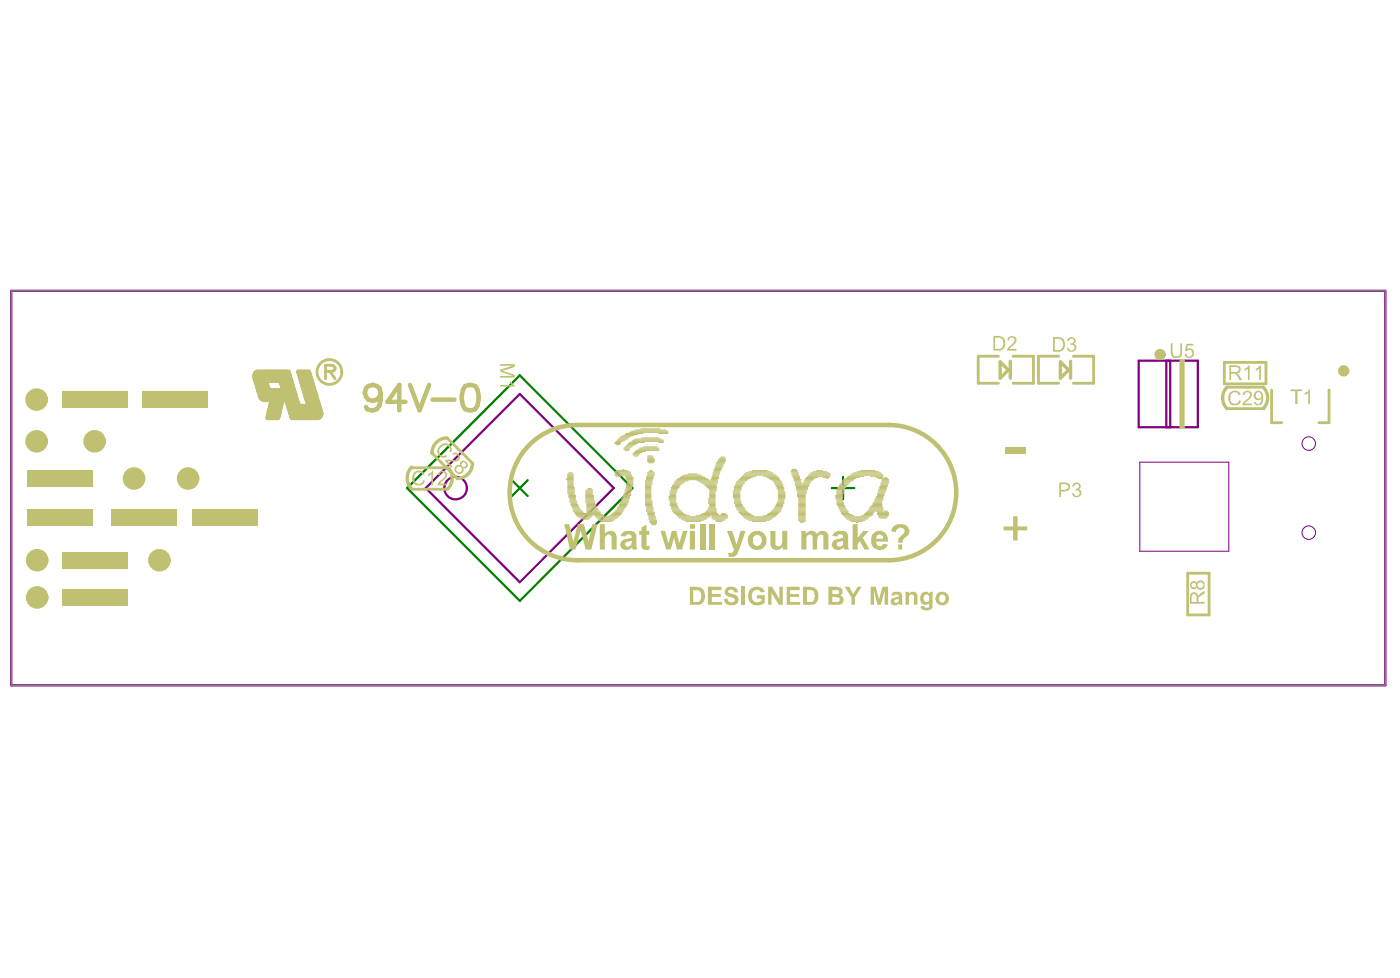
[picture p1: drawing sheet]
<svg xmlns="http://www.w3.org/2000/svg" width="288mm" height="201mm" viewBox="0 0 288 201" stroke-linecap="round" stroke-linejoin="round" font-family="sans-serif">
<path d="M2.3 59.8h282.6v81.1h-282.6z" fill="none" stroke="#808080" stroke-width=".21"/>
<path d="M106.9 77.2l23.1 23.2-23.1 23.1-23.2-23.1zM105.3 98.7l3.2 3.3M108.5 98.7l-3.2 3.3M173.3 98v4.7M171 100.4h4.7" fill="none" stroke="#008000" stroke-width=".46"/>
<g fill="none" stroke="#800080" stroke-width=".46">
<path d="M2.3 59.8h282.6v81.1h-282.6zM234.1 74.2h12.2v13.6h-12.2zM239.8 74.2v13.6M240.6 74.2v13.6M106.9 81l19.3 19.4-19.3 19.3-19.4-19.3z"/>
<circle cx="93.7" cy="100.4" r="2.32"/>
</g>
<g fill="none" stroke="#800080" stroke-width=".21">
<path d="M234.4 95h18.3v18.3h-18.3z"/>
<circle cx="269.1" cy="91.2" r="1.39"/>
<circle cx="269.1" cy="109.5" r="1.39"/>
</g>
<path d="M260.3 74.5v4.4M261.5 86.9h2M271.2 86.9h2.1" fill="none" stroke="#c0c073" stroke-width=".58"/>
<circle cx="252.3" cy="84" r=".29" fill="#c0c073"/>
<path d="M201.1 73.2v5.6M208.3 73.2h4.2v5.6h-4.2M224.9 73.2v5.6M242.8 74.2h.5M251.7 74.5v4.4M242.8 87.8h.5M244.2 117.9h4.4M244.2 126.4h4.4" fill="none" stroke="#c0c073" stroke-width=".58"/>
<path d="M205.7 74.4l1.6 1.6-1.6 1.8zM207.7 74.3v3.5M218 74.4l1.7 1.6-1.7 1.8zM220.1 74.3v3.5" fill="none" stroke="#c0c073" stroke-width=".69"/>
<g fill="none" stroke="#c0c073" stroke-width=".23">
<path d="M116.5 98.6h1.4M116.5 98.4h1.4M116.7 99.8h1.2M116.7 99.5h1.2M116.7 99.3h1.2M116.7 99.1h1.2M116.7 98.8h1.2M116.7 98.2h1.2M116.7 97.9h1.2M116.7 97.7h1.2M116.7 97.5h1.2M117 97.2h.6"/>
<path d="M126.4 97h3.1M126.4 97.5h3.3M126.4 97.2h3.3M126.4 91h1.2M126.7 97.9h.9M126.7 91.4h.7M126.7 90.7h1.4M126.9 96.8h2.1M126.9 90.5h1.6M127.1 90.3h1.9M127.4 90h1.8M127.6 89.8h2.1"/>
<path d="M128.1 96.5h.2M128.3 92.4h1.2M128.3 92.1h1.2M128.5 92.6h.7M130.2 93.5h1.1M130.2 93.3h1.3M130.2 90.5h6.2M130.4 93.8h.7M130.4 93.1h1.6M130.6 92.8h2.1M130.6 90.3h5.3M130.6 88.4h6.3"/>
<path d="M130.8 92.6h4.7M131.3 92.4h4.2M131.5 92.1h4M131.8 88.2h3.9M132 90h3.5M132.2 91.9h2.8M132.7 99.8h1.2M132.7 99.5h1.4M132.7 99.3h1.4M132.7 99.1h1.4M132.7 98.8h1.4M132.9 98.6h1.2"/>
<path d="M132.9 98.4h1.4M132.9 98.2h1.4M132.9 97.9h1.4M133.2 97.7h1.4M133.2 97.5h1.4M133.2 97.2h1.4M133.2 94.9h1.4M133.2 94.7h1.4M133.2 94.4h1.4M133.2 94.2h1.1M133.2 94h1.1M133.2 93.8h.9"/>
<path d="M133.4 97h.9M133.4 95.1h.9M133.6 96.8h.5M135.5 91h.9M135.5 89.1h1.8M139.4 98.4h6M139.9 98.2h5.1M140.1 97.9h4.4M140.6 97.7h3.4M141.5 97.5h1.9M143.4 98.8h2.5M143.8 99.1h3.7"/>
<path d="M144.3 99.3h3.2M144.7 99.5h2.6M145 99.8h2.3M146.1 98.8h1.4M146.1 98.6h1.4M146.4 98.4h1.4M146.4 98.2h1.4M146.4 97.9h1.4M146.6 97.7h1.2M146.6 97.5h1.4M146.6 97.2h1.4M146.8 96.8h1.4"/>
<path d="M146.8 97h1.2M146.8 96.5h1.4M151.2 99.8h1.4M151.2 99.5h1.6M151.5 99.3h1.6M151.5 99.1h1.6M151.7 98.8h1.8M151.9 98.6h1.9M152.2 98.4h2M152.4 98.2h2.3M152.6 97.9h2.8M158.2 98.4h2.1"/>
<path d="M158.4 98.6h1.9M158.9 98.8h1.6M159.1 99.1h1.6M159.3 99.5h1.7M159.3 99.3h1.4M159.6 99.8h1.4M162.6 97h1.4M162.8 96.8h1.2M162.8 97.7h1.4M162.8 97.5h1.4M162.8 97.2h1.4M162.8 96.5h.9"/>
<path d="M163 98.2h1.4M163 97.9h1.4M163.3 98.8h1.4M163.3 98.6h1.4M163.3 98.4h1.1M163.5 99.8h2.8M163.5 99.5h1.4M163.5 99.3h1.4M163.5 99.1h1.2M165.1 99.5h1.4M165.1 99.3h1.4M165.4 99.1h1.3"/>
<path d="M167.2 97h2.8M167.9 96.8h1.2M169.3 98.2h1.1M170 98.4h.2M172.5 99.8h1.7M172.8 99.5h1.6M173 99.3h1.6M173.2 99.1h1.7M173.2 98.8h2.1M173.5 98.6h2M173.9 98.4h2.1M176.9 96.8h3"/>
<path d="M179 97.9h2.6M180.2 98.2h1.4M180.6 98.4h.7M181.1 99.8h1.4M181.1 99.5h1.4M181.1 99.3h1.6M181.3 99.1h1.4M181.3 98.8h1.4M181.3 98.6h1.4M181.6 98.4h.9M182 98.2h.3M116.7 101.4h1.4"/>
<path d="M116.7 101.2h1.4M116.7 100.9h1.4M116.7 100.7h1.4M116.7 100.2h1.4M116.7 100h1.2M117 102.3h1.3M117 102.1h1.3M117 101.9h1.3M117 101.6h1.1M117.2 103.3h1.4M117.2 103h1.4M117.2 102.8h1.1"/>
<path d="M117.2 102.6h1.1M117.4 103.9h1.4M117.4 103.7h1.4M117.4 103.5h1.2M117.6 104.4h1.4M117.6 104.2h1.4M117.9 105.1h1.8M117.9 104.9h1.6M117.9 104.6h1.4M118.1 105.3h1.9M122 105.8h1.9M122.3 106h1.8"/>
<path d="M122.5 106.3h4.6M122.7 106.5h4.2M123 106.7h3.4M123.2 107h3M123.7 107.2h2.1M125.3 106h2.1M125.8 105.8h1.8M126 105.6h1.8M126.2 105.3h1.6M126.4 105.1h1.7M126.7 104.9h1.6M126.9 104.6h1.4"/>
<path d="M126.9 104.4h1.6M127.1 104.2h1.7M127.4 103.9h1.4M127.4 103.7h1.6M127.6 103.5h1.4M127.6 103.3h1.6M127.8 103h1.4M127.8 102.8h1.4M127.8 102.6h1.7M128.1 102.3h1.4M128.1 102.1h1.4M128.3 101.9h1.4"/>
<path d="M128.3 101.6h1.4M128.3 101.4h1.4M128.5 101.2h1.2M132.7 103.9h1.4M132.7 103.7h1.4M132.7 103.5h1.4M132.7 103.3h1.4M132.7 103h1.4M132.7 102.8h1.2M132.7 102.6h1.2M132.7 102.3h1.2M132.7 102.1h1.2"/>
<path d="M132.7 101.9h1.2M132.7 101.6h1.2M132.7 101.4h1.2M132.7 101.2h1.2M132.7 100.9h1.2M132.7 100.7h1.2M132.7 100.2h1.2M132.7 100h1.2M132.9 105.1h1.4M132.9 104.9h1.4M132.9 104.6h1.4M132.9 104.4h1.4"/>
<path d="M132.9 104.2h1.2M133.2 105.8h1.4M133.2 105.6h1.4M133.2 105.3h1.4M133.4 106.5h1.4M133.4 106.3h1.4M133.4 106h1.2M133.4 106.7h1.4M133.6 107.4h1.4M133.6 107.2h1.4M133.6 107h1.4M133.9 107.7h1.1"/>
<path d="M134.1 107.9h.7M137.6 102.8h1.4M137.6 102.6h1.4M137.6 102.3h1.4M137.6 102.1h1.4M137.8 103.3h1.2M137.8 103h1.2M137.8 101.9h1.2M137.8 101.6h1.2M137.8 101.4h1.2M139.4 106.3h6.5M139.6 106.5h5.8"/>
<path d="M140.1 106.7h5.1M140.6 107h4.1M141 107.2h3M143.1 106h3M144 105.8h3.8M144.5 105.6h3M145 105.3h2.3M145.2 105.1h2.1M145.2 100h2.1M145.4 104.9h1.9M145.4 100.2h1.9M145.7 104.6h1.6"/>
<path d="M145.7 104.4h1.4M145.7 103.5h1.4M145.7 103.3h1.4M145.7 103h1.4M145.7 102.8h1.4M145.7 102.6h1.4M145.9 104.2h1.2M145.9 103.9h1.2M145.9 103.7h1.2M145.9 102.3h1.2M145.9 102.1h1.2M145.9 101.9h1.2"/>
<path d="M145.9 101.6h1.2M145.9 101.4h1.2M145.9 101.2h1.2M145.9 100.9h1.4M145.9 100.7h1.4M150.8 102.3h1.4M150.8 102.1h1.4M150.8 101.9h1.4M150.8 101.6h1.4M150.8 101.4h1.4M150.8 101.2h1.4M150.8 100.9h1.4"/>
<path d="M151 103.5h1.4M151 103.3h1.4M151 103h1.4M151 102.8h1.2M151 102.6h1.2M151 100.7h1.4M151 100.2h1.4M151 100h1.6M151.2 104.2h1.6M151.2 103.9h1.4M151.2 103.7h1.4M151.5 104.6h1.6"/>
<path d="M151.5 104.4h1.6M151.7 104.9h1.6M151.9 105.3h1.9M151.9 105.1h1.6M152.2 105.6h2M152.4 105.8h2.1M152.6 106h2.3M154.7 107.2h2.8M157.9 105.6h2.1M158.4 105.3h1.9M158.6 105.1h1.9M158.9 104.9h1.6"/>
<path d="M159.1 104.6h1.6M159.3 104.4h1.4M159.3 104.2h1.7M159.6 103.9h1.4M159.6 103.7h1.4M159.6 100h1.4M159.8 103.5h1.4M159.8 103.3h1.4M159.8 100.2h1.4M160 103h1.2M160 102.8h1.2M160 102.6h1.4"/>
<path d="M160 102.3h1.4M160 102.1h1.4M160 101.9h1.4M160 101.6h1.4M160 101.4h1.4M160 101.2h1.4M160 100.9h1.2M160 100.7h1.2M163.7 100.7h2.3M163.7 100.2h2.3M163.7 100h2.6M164 102.1h1.6"/>
<path d="M164 101.9h1.6M164 101.6h1.6M164 101.4h1.8M164 101.2h1.8M164 100.9h1.8M164.2 106.5h1.4M164.2 106.3h1.4M164.2 106h1.4M164.2 105.8h1.4M164.2 105.6h1.4M164.2 105.3h1.4M164.2 105.1h1.4"/>
<path d="M164.2 104.9h1.4M164.2 104.6h1.4M164.2 104.4h1.4M164.2 104.2h1.4M164.2 103.9h1.4M164.2 103.7h1.4M164.2 103.5h1.4M164.2 103.3h1.4M164.2 103h1.4M164.2 102.8h1.4M164.2 102.6h1.4M164.2 102.3h1.4"/>
<path d="M164.2 107h1.4M164.2 106.7h1.4M164.4 107.2h1.2M164.7 107.4h.4M171.8 102.6h1.4M171.8 102.3h1.4M171.8 102.1h1.4M171.8 101.9h1.4M172.1 103.7h1.4M172.1 103.5h1.4M172.1 103.3h1.4M172.1 103h1.1"/>
<path d="M172.1 102.8h1.1M172.1 101.6h1.1M172.1 101.4h1.4M172.1 101.2h1.4M172.1 100.9h1.4M172.1 100.7h1.6M172.3 104.2h1.4M172.3 103.9h1.4M172.3 100.2h1.6M172.5 104.6h1.4M172.5 104.4h1.4M172.5 100h1.4"/>
<path d="M172.8 105.1h1.6M172.8 104.9h1.4M173 105.6h1.6M173 105.3h1.4M173.2 105.8h1.9M173.5 106h2M177.2 106h2.1M177.6 105.8h1.9M177.9 105.6h1.6M178.1 105.3h1.6M178.3 105.1h1.6M178.6 104.9h3"/>
<path d="M178.8 104.6h2.8M178.8 104.4h2.8M179 104.2h2.3M179.3 103.9h2M179.5 103.7h1.8M179.5 103.5h1.8M179.7 103.3h1.6M179.7 103h1.6M179.9 102.8h1.7M179.9 102.6h1.7M180.2 105.1h1.4M180.2 102.3h1.4"/>
<path d="M180.2 102.1h1.4M180.4 105.8h2.3M180.4 105.6h2.3M180.4 105.3h2.3M180.4 101.9h1.4M180.4 101.6h1.4M180.4 101.4h1.4M180.6 106.3h1.9M180.6 106h2.1M180.6 101.2h1.4M180.6 100.9h1.4M180.6 100.7h1.7"/>
<path d="M180.9 106.5h1.4M180.9 100.2h1.4M180.9 100h1.6M181.8 105.1h.7"/>
</g>
<circle cx="94" cy="98.4" r=".29" fill="#c0c073"/>
<path d="M84.6 96.2h7.5" fill="none" stroke="#c0c073" stroke-width=".58"/>
<circle cx="88.8" cy="93.2" r=".29" fill="#c0c073"/>
<g fill="none" stroke="#c0c073" stroke-width=".58">
<path d="M52.5 78.7h2.5M52.5 78.6h2.6M52.6 79h2.4M52.6 78.9h2.4M52.6 78.8h2.4M52.7 79.5h2.5M52.7 79.4h2.4M52.7 79.3h2.4M52.7 79.1h2.4M52.8 79.8h2.5M52.8 79.7h2.4M52.8 79.6h2.4"/>
<path d="M52.9 80h2.6M57.6 78.6h2.5M57.7 79h2.5M57.7 78.9h2.5M57.7 78.8h2.5M57.7 78.7h2.4M57.8 80h2.8M57.8 79.3h2.5M57.8 79.1h2.5M57.9 79.8h2.5M57.9 79.7h2.5M57.9 79.6h2.5"/>
<path d="M57.9 79.5h2.4M57.9 79.4h2.4M61.1 76.5h2.6M61.1 76.4h2.6M61.3 76.8h2.5M61.3 76.7h2.5M61.3 76.6h2.4M61.3 76.3h2.3M61.4 77.2h2.5M61.4 77.1h2.5M61.4 76.9h2.4M61.5 77.6h2.5"/>
<path d="M61.5 77.5h2.5M61.5 77.4h2.4M61.5 77.3h2.4M61.6 78h2.6M61.6 77.9h2.6M61.6 77.8h2.4M61.7 78.3h2.6M61.7 78.2h2.6M61.7 78.1h2.5M61.8 78.8h2.6M61.8 78.7h2.6M61.8 78.6h2.5"/>
<path d="M61.8 78.5h2.5M62 79.1h2.5M62 79h2.5M62 78.9h2.4M62.1 79.6h2.5M62.1 79.5h2.5M62.1 79.4h2.5M62.1 79.3h2.4M62.2 80h2.5M62.2 79.8h2.5M62.2 79.7h2.4M242.8 74.2v13.6"/>
<path d="M243.3 74.2v13.6M58.7 82.5h2.6M58.8 82.7h2.6M58.8 82.6h2.6M58.9 83.1h2.6M58.9 83h2.6M58.9 82.9h2.5M59.1 83.2h2.4M62.3 80.1h2.4M252.3 84h7.4M261.5 80.2v6.7M273.3 80.2v6.7"/>
<path d="M84.6 100.5v.1h7.5v-.1M244.2 117.9v8.5M248.6 117.9v8.5"/>
</g>
<path d="M126.4 91.2h1.2M116.7 100.5h1.4M120.9 100.5h.7M132.7 100.5h1.2M145.7 100.5h1.6M151 100.5h1.4M159.8 100.5h1.4M163.7 100.5h2.3M172.3 100.5h1.4M180.9 100.5h1.4" fill="none" stroke="#c0c073" stroke-width=".23"/>
<circle cx="259.7" cy="84" r=".29" fill="#c0c073"/>
<g fill="none" stroke="#c0c073" stroke-width=".58">
<path d="M52.1 77.5h7.7M52.1 77.4h7.7M52.1 77.3h7.7M52.1 77.2h7.7M52.2 78h7.8M52.2 77.9h7.7M52.2 77.8h7.7M52.2 77.6h7.7M52.2 77.1h7.4M52.2 76.9h7.4M52.2 76.8h7.4M52.3 78.3h7.8"/>
<path d="M52.3 78.2h7.7M52.3 78.1h7.7M52.3 76.7h7.2M52.3 76.6h7.2M52.5 78.5h7.6M52.5 76.5h7M52.6 76.4h6.8M52.8 76.3h6.6M201.1 78.8h4.2M201.1 73.2h4.2M217.7 73.2h-4.2v5.6h4.2M220.7 78.8h4.2"/>
<path d="M220.7 73.2h4.2M251.7 74.5h8.6M251.7 78.9h8.6M252.3 79.6h7.4M52.9 80.3h7.8M52.9 80.2h7.7M52.9 80.1h7.7M53 80.7h7.8M53 80.5h7.7M53 80.4h7.7M53.1 80.9h7.7M53.1 80.8h7.7"/>
<path d="M53.3 81.5h7.7M53.3 81.4h7.6M53.3 81.2h7.6M53.3 81.1h7.6M53.3 81h7.6M53.4 81.8h7.6M53.4 81.7h7.6M53.4 81.6h7.6M53.5 81.9h7.6M53.6 82h7.5M53.7 82.2h7.4M53.8 82.3h7.5"/>
<path d="M54.2 82.4h7.1M54.9 86.1h2.3M54.9 86h2.4M54.9 85.9h2.4M54.9 85.8h2.5M54.9 85.6h2.5M54.9 85.5h2.5M55 85.4h2.4M55 85.3h2.6M55 85.2h2.6M55 85.1h2.6M55.1 84.9h2.5"/>
<path d="M55.1 84.8h2.6M55.1 84.7h2.6M55.1 84.6h2.6M55.1 84.5h2.6M55.2 84.4h2.5M55.2 84.2h2.6M55.2 84.1h2.6M55.3 84h2.5M55.3 83.9h2.5M55.3 83.8h2.5M55.3 83.7h2.6M55.3 83.6h2.6"/>
<path d="M55.5 83.2h2.5M55.5 83.1h2.5M55.5 83.4h2.4M55.5 83.3h2.5M55.6 83h2.4M55.6 82.9h2.4M55.6 82.7h2.5M55.6 82.6h2.5M55.6 82.5h2.6M59.1 83.6h6.7M59.1 83.4h6.7M59.1 83.3h6.7"/>
<path d="M59.2 83.9h6.7M59.2 83.8h6.7M59.2 83.7h6.7M59.3 84.2h6.7M59.3 84.1h6.7M59.3 84h6.7M59.4 84.6h6.7M59.4 84.5h6.7M59.4 84.4h6.7M59.5 85.1h6.7M59.5 84.9h6.7M59.5 84.8h6.7"/>
<path d="M59.5 84.7h6.6M59.6 85.3h6.5M59.6 85.2h6.6M59.8 85.9h6.1M59.8 85.8h6.2M59.8 85.6h6.2M59.8 85.5h6.3M59.8 85.4h6.3M59.9 86h5.9M60 86.1h5.5M62.3 80.3h2.5M62.3 80.2h2.5"/>
<path d="M62.4 80.7h2.6M62.4 80.5h2.6M62.4 80.4h2.4M62.5 81.1h2.6M62.5 81h2.6M62.5 80.9h2.6M62.5 80.8h2.5M62.6 81.5h2.6M62.6 81.4h2.6M62.6 81.2h2.6M62.6 81.6h2.6M62.8 81.9h2.5"/>
<path d="M62.8 81.8h2.5M62.8 81.7h2.4M62.9 82.3h2.5M62.9 82.2h2.5M62.9 82h2.4M63 82.6h2.5M63 82.5h2.5M63 82.4h2.4M63.1 83.2h2.7M63.1 83h2.6M63.1 82.9h2.6M63.1 82.7h2.4"/>
<path d="M63.2 83.1h2.5M88.8 93.2l5.2 5.2M91.9 90l5.3 5.3"/>
</g>
<g fill="none" stroke="#c0c073" stroke-width=".23">
<path d="M126.4 97.7h3.5M128.1 89.6h2.3M128.5 97.9h1.4M128.5 91.9h1.4M128.5 89.3h2.6M128.8 98.2h1.4M128.8 99.8h1.4M128.8 99.5h1.4M128.8 98.6h1.4M128.8 98.4h1.4M128.8 91.7h1.4M128.8 89.1h3.4"/>
<path d="M129 99.3h1.2M129 99.1h1.2M129 98.8h1.2M129 91.4h1.6M129.2 91.2h1.9M129.5 91h3M129.5 88.9h7.8M129.9 90.7h6.5M129.9 88.7h7.4M138.3 99.8h1.6M138.5 99.5h1.6M138.7 99.3h1.9"/>
<path d="M138.7 99.1h2.1M139 98.8h2.5M139.2 98.6h6.5M147.1 96.3h1.3M147.1 96.1h1.3M147.1 95.8h1.6M147.3 95.6h1.4M147.3 95.4h1.6M147.3 95.1h1.6M147.5 94.9h1.6M147.8 94.7h1.3M147.8 94.4h1.3"/>
<path d="M148 94.2h1.1M148.2 94h.7M152.8 97.7h6.8M153.1 97.5h6M153.3 97.2h5.6M154 97h4.4M154.7 96.8h3M157 97.9h2.8M157.7 98.2h2.3M165.4 98.8h1.6M165.6 98.6h1.6M165.6 98.4h1.8"/>
<path d="M165.8 98.2h2.3M166 97.9h4.7M166.3 97.7h4.4M166.5 97.5h4.2M166.7 97.2h3.7M174.2 98.2h2.5M174.4 97.9h3.2M174.9 97.7h6.7M175.1 97.5h6.2M175.5 97.2h5.6M176.2 97h4.4M118.3 105.8h3.5"/>
<path d="M118.3 105.6h5.1M118.6 106h3.2M118.8 106.3h2.8M119.3 106.5h2.1M119.7 106.7h1.4M120.4 101.2h1.4M120.4 100.9h1.4M120.4 103.3h1.9M120.4 103h1.9M120.4 102.8h1.6M120.4 102.6h1.6M120.4 102.3h1.6"/>
<path d="M120.4 102.1h1.6M120.4 101.9h1.6M120.4 101.6h1.4M120.4 101.4h1.4M120.7 105.3h2.7M120.7 105.1h2.5M120.7 104.9h2.3M120.7 104.6h2.3M120.7 104.4h2M120.7 104.2h2M120.7 103.9h1.8M120.7 103.7h1.8"/>
<path d="M120.7 103.5h1.6M120.7 100.7h1.1M128.5 100.9h1.4M128.5 100.7h1.4M128.8 100.2h1.1M128.8 100h1.4M128.8 100.5h1.1M137.8 103.9h1.4M137.8 103.7h1.4M137.8 103.5h1.4M137.8 101.2h1.4M137.8 100.9h1.4"/>
<path d="M138 104.6h1.6M138 104.4h1.4M138 104.2h1.4M138 100.7h1.2M138 100.2h1.6M138 100.5h1.4M138.3 105.1h1.8M138.3 104.9h1.6M138.3 100h1.3M138.5 105.3h1.8M138.7 105.6h1.9M139 105.8h2"/>
<path d="M139.2 106h2.5M146.4 106.5h3.2M146.4 106.3h3.2M146.4 106h3.2M146.6 106.7h2.5M147.1 107h1.8M147.3 107.2h1.1M148.2 105.8h1.2M148.4 105.6h.7M152.8 106.3h6.5M153.1 106.5h5.8M153.5 106.7h5.1"/>
<path d="M154 107h4.2M157 106h2.6M157.7 105.8h2.1M173.7 106.3h5.1M173.9 106.5h4.7M174.2 106.7h4.1M174.6 107h3.3M175.1 107.2h2.3M176 107.4h.5"/>
</g>
<path d="M118.7 87.4h64M118.7 115.2h64" fill="none" stroke="#c0c073" stroke-width=".93"/>
<g fill="#c0c073">
<path d="M39.5 104.8h13.4v3.3h-13.4z" fill-rule="evenodd"/>
<path d="M5.6 104.8h13.4v3.3h-13.4z" fill-rule="evenodd"/>
<path d="M5.6 96.8h13.4v3.3h-13.4z" fill-rule="evenodd"/>
<path d="M29.3 80.5h13.4v3.4h-13.4z" fill-rule="evenodd"/>
<path d="M12.9 121.2h13.4v3.4h-13.4z" fill-rule="evenodd"/>
<path d="M12.9 113.6h13.4v3.3h-13.4z" fill-rule="evenodd"/>
<path d="M22.8 104.8h13.4v3.3h-13.4z" fill-rule="evenodd"/>
<path d="M12.7 80.5h13.5v3.4h-13.5z" fill-rule="evenodd"/>
</g>
<g fill="#c0c073">
<path d="M206.7 91.9h4.2v1.4h-4.2z"/>
<path d="M102.8 74.9h3v.5l-2.5 .9 2.5 .8v.5h-3v-.3h2.6l-2.6-.9v-.4l2.6-.8h-2.6z"/>
<path d="M102.8 79.1h2.5l-.5-.5v-.1h.3l.4 .5 .3 .3v.2h-3z"/>
</g>
<path d="M66.9 76.4l1.7-.1 .3-.4v-.3l-.7-.5h-1.3v2.8M67.9 76.4l1 1.5" fill="none" stroke="#c0c073" stroke-width=".58"/>
<g fill="#c0c073">
<path d="M219.8 69.4a.93 .93 0 0 1 1.4 .7v.2h-.1a.39 .39 0 0 0-.2 .5 .39 .39 0 0 0 .4 .2 .99 .99 0 0 1-.5 1.3 .99 .99 0 0 1-1.3-.3l-.1-.5h.4a.6 .6 0 0 0 .7 .6 .59 .59 0 0 0 .4-.7 .59 .59 0 0 0-.7-.5h-.1v-.3a.5 .5 0 0 0 .7-.5 .5 .5 0 0 0-.8-.3l-.2 .3h-.4l.1-.5z"/>
<path d="M208.3 106.1h.9v2.1h2v.8h-2v2.1h-.9v-2.1h-2v-.8h2z"/>
<path d="M85.5 96.9a1.25 1.25 0 0 1 1.7 .4l.1 .3-.3 .1a.94 .94 0 0 0-1.2-.5 .94 .94 0 0 0-.6 1.2 .89 .89 0 0 0 .7 1 .89 .89 0 0 0 1.1-.7l.4 .1a1.37 1.37 0 0 1-1.6 1 1.37 1.37 0 0 1-1-1.5v-.4a1.11 1.11 0 0 1 .7-.9z"/>
<path d="M88 97.5l.6-.3 .2-.2v-.2h.2v3h-.3v-2.3l-.7 .4z"/>
<path d="M90.4 96.9a.99 .99 0 0 1 1.1 0 .99 .99 0 0 1 .4 .9l-.2 .5-1.3 1.1h1.5v.4h-1.9l.3-.8a2.29 2.29 0 0 0 1.3-1.4 .58 .58 0 0 0-.6-.5 .58 .58 0 0 0-.6 .6h-.3v-.4z"/>
<path d="M255.9 75.8l.6-.2 .2-.3v-.2h.2v3h-.3v-2.3l-.7 .5z"/>
<path d="M258.2 75.8l.4-.1 .4-.6h.3v3h-.4v-2.3l-.7 .5z"/>
<path d="M253.2 80.4a1.25 1.25 0 0 1 1.8 .5l.1 .2-.4 .1a.94 .94 0 0 0-1.2-.5 .94 .94 0 0 0-.5 1.2 .89 .89 0 0 0 .7 1.1 .89 .89 0 0 0 1-.7l.5 .1a1.37 1.37 0 0 1-1.6 .9 1.37 1.37 0 0 1-1.1-1.5v-.3a1.11 1.11 0 0 1 .7-1z"/>
<path d="M255.9 80.4h.1a.97 .97 0 0 1 1 .1 .97 .97 0 0 1 .4 1l-1.5 1.5h1.5v.3h-2l.3-.7 .6-.3 .4-.6a.56 .56 0 0 0 0-1 .56 .56 0 0 0-.8 .5h-.3v-.3z"/>
<path d="M265.4 80.1h2.3v.3h-.9v2.7h-.5v-2.7h-.9z"/>
<path d="M268.3 80.8l.6-.3 .2-.4h.2v3h-.3v-2.3l-.7 .4z"/>
<path d="M220.8 99.3h.3a.72 .72 0 0 1 .9 .1v.1a.62 .62 0 0 1-.1 1.1l.1 .1a.82 .82 0 0 1 .3 1 .82 .82 0 0 1-.9 .5 .81 .81 0 0 1-.9-.8h.3a.6 .6 0 0 0 .7 .6 .61 .61 0 0 0 .5-.8 .61 .61 0 0 0-.8-.4v-.3a.5 .5 0 0 0 .7-.5 .5 .5 0 0 0-.8-.3l-.3 .3h-.3l.1-.5z"/>
<path d="M90.7 91.4l.2-.1a1.33 1.33 0 0 1 1.6 .2 1.33 1.33 0 0 1 .3 1.6l-.4-.3a.91 .91 0 0 0-.1-1 .91 .91 0 0 0-1.1-.3 1.53 1.53 0 0 0-.9 1.7l.4 .3a.7 .7 0 0 0 1 0l.2 .4a1.27 1.27 0 0 1-1.4 0 1.27 1.27 0 0 1-.5-1.4l.2-.6z"/>
<path d="M91.6 94.6l.7-.2a2.05 2.05 0 0 0 2-.2l-.2-.6a.56 .56 0 0 0-.9 0l-.2-.3a.99 .99 0 0 1 1.3 0 .99 .99 0 0 1 .1 1.4h-.1a2.83 2.83 0 0 1-2 .1l-.2 .1 1 1.1-.2 .2-1.4-1.4z"/>
<path d="M207.5 69.2h.1a.93 .93 0 0 1 1.4 .8 3.3 3.3 0 0 1-1.4 1.6l-.1 .1h1.5v.4h-2a2.93 2.93 0 0 1 1.3-1.5v-.1a.56 .56 0 0 0 0-1 .56 .56 0 0 0-.8 .5h-.3v-.4z"/>
<path d="M240.7 70.6h.4v1.8a.91 .91 0 0 0 1.3 .8l.3-.5v-2.1h.4v1.8a1.16 1.16 0 0 1-1.7 1.2h-.1a.62 .62 0 0 1-.4-.7l-.2-.1z"/>
<path d="M244 70.7h1.4v.3h-1.2l-.1 .8a.9 .9 0 0 1 1.2 .1 .9 .9 0 0 1 .1 1.2 1.04 1.04 0 0 1-1.8 0l-.1-.3h.5a.58 .58 0 0 0 .6 .6 .58 .58 0 0 0 .5-.7 .63 .63 0 0 0-.3-.8 .63 .63 0 0 0-.8 .3h-.4z"/>
<path d="M245.1 121.8h.5a.8 .8 0 0 1 .7 .8l.5-.6 .9-.6v.6l-.7 .5a.79 .79 0 0 0-.6 .8v.5h1.3v.3h-3v-1.5l.1-.5zM245.1 122.3l-.1 1.5h1.1v-1.2l-.2-.1a.46 .46 0 0 0-.3-.4 .46 .46 0 0 0-.5 .2z"/>
<path d="M245.1 119.5h.3a.47 .47 0 0 1 .7 .3 .93 .93 0 0 1 1.4-.2 .93 .93 0 0 1-.2 1.5 .58 .58 0 0 1-.8 .1l-.4-.4a.71 .71 0 0 1-1.2 .1 .77 .77 0 0 1 .2-1.3zM245 120.3a.46 .46 0 0 0 .9 0 .46 .46 0 0 0-.9 0zM246.4 119.8a.61 .61 0 0 0 0 1 .61 .61 0 0 0 .9-.2 .61 .61 0 0 0-.3-.9z"/>
<path d="M216.5 69.3h1.3a1.54 1.54 0 0 1 1.1 2.2l-.5 .7-1.9 .1zM216.9 69.6v2.4h.7a.99 .99 0 0 0 1-1.1l-.1-.8-.3-.3z"/>
<path d="M252.8 75.1h1.5l.1 .1a.64 .64 0 0 1 .7 .8 .8 .8 0 0 1-.8 .7l.6 .5 .5 .9h-.5l-.5-.7a.79 .79 0 0 0-.8-.6h-.5v1.3h-.3zM253.1 75.4v1.1h1.2l.1-.1a.47 .47 0 0 0 .3-.5 .47 .47 0 0 0-.4-.5z"/>
<path d="M258.2 80.4a1.19 1.19 0 0 1 1.2 .3 1.19 1.19 0 0 1 .3 1.2v.1a1.1 1.1 0 0 1-1.4 1.3 .62 .62 0 0 1-.4-.7h.3a.46 .46 0 0 0 .3 .5 .46 .46 0 0 0 .5-.1l.4-.6v-.5a.89 .89 0 0 1-1.2 .3 .89 .89 0 0 1-.3-1.2zM258.3 80.8l-.1 .2a.65 .65 0 0 0 .1 .8 .65 .65 0 0 0 .7 .1 .68 .68 0 0 0 .4-.7 .68 .68 0 0 0-.7-.5z"/>
<path d="M217.8 99.2l1.6 .1a.79 .79 0 0 1 .5 1.3l-.4 .3-1.3 .2v1.1h-.4zM218.2 99.5v1.2h.9v-.1a.54 .54 0 0 0 .6-.6 .54 .54 0 0 0-.7-.5z"/>
<path d="M93.8 95.7l.2-.1h.6v.1a.73 .73 0 0 1 .3-.9 .73 .73 0 0 1 1 .2 .73 .73 0 0 1 .2 1 .73 .73 0 0 1-.9 .3 .76 .76 0 0 1-.1 .9 .76 .76 0 0 1-1 .1l-.3-.1a.99 .99 0 0 1 0-1.5zM95.2 95l-.1 .1a.5 .5 0 0 0-.1 .7 .5 .5 0 0 0 .6 .2l.2-.3a.47 .47 0 0 0-.1-.5 .47 .47 0 0 0-.4-.2zM93.9 96.1a.7 .7 0 0 0 0 .7 .7 .7 0 0 0 .7 .3 .63 .63 0 0 0 .2-.9 .63 .63 0 0 0-.9-.1z"/>
<path d="M204.3 69.1h1.2a1.54 1.54 0 0 1 1.1 2.2l-.5 .7-1.8 .1zM204.6 69.4v2.3h.7a.99 .99 0 0 0 1-1l-.1-.8-.3-.4z"/>
</g>
<g fill="none" stroke="#c0c073" stroke-width=".93">
<path d="M84.3 79.1l2 5.3 1.9-5.3M95.6 79.4l.9-.3 1.2 .3a4.3 4.3 0 0 1 0 4.7l-.8 .3-1.3-.3a4.3 4.3 0 0 1 0-4.7zM78.3 80.9v1.3l-.3 1.1a1.75 1.75 0 0 1-2.5 .8l-.2-.4M83.4 82.6h-3.7l2.4-3.5v5.3M88.9 82.2h4.5"/>
<circle cx="76.6" cy="80.8" r="1.65"/>
</g>
<g fill="#c0c073">
<path d="M145.6 120.6h2.7v.7h-1.9v.8h1.8v.6h-1.8v1.1h2v.5h-2.8z"/>
<path d="M149.5 120.8a1.59 1.59 0 0 1 2.2 .6l.1 .4h-.8a.65 .65 0 0 0-.6-.6 .65 .65 0 0 0-.7 .5l.4 .3a2.09 2.09 0 0 1 1.7 .8 1.26 1.26 0 0 1-.6 1.5 1.86 1.86 0 0 1-2.2-.4l-.2-.7 .8-.1a.6 .6 0 0 0 .6 .7l.1 .1 .3-.1a.44 .44 0 0 0 .5-.6l-.5-.4a1.99 1.99 0 0 1-1.5-.7l-.1-.8z"/>
<path d="M152.5 120.6h.7v3.7h-.7z"/>
<path d="M154.6 120.9a2.47 2.47 0 0 1 2.3 .1l.3 .7-.8 .1-.1-.1a.82 .82 0 0 0-1.1-.3h-.2a1.47 1.47 0 0 0 .3 2.4l.4 .1v-.1h.5l.4-.3v-.4h-1v-.7h1.6v1.5a2.13 2.13 0 0 1-3.2-.4v-.1a1.81 1.81 0 0 1 .1-2z"/>
<path d="M157.9 120.6h.9l1.5 2.6v-2.6h.7v3.7h-.9l-1.5-2.4v2.4h-.7z"/>
<path d="M161.8 120.6h2.6v.7h-1.9v.8h1.8v.6h-1.8v1.1h2v.5h-2.7z"/>
<path d="M173.7 120.6h.9l.8 1.5 1-1.5h.8l-1.4 2.2v1.5h-.7v-1.5z"/>
<path d="M179 120.6h1.1l.7 2.6 .7-2.6h1.1v3.7h-.7v-2.9l-.8 2.9h-.7l-.7-2.9v2.9h-.7z"/>
<path d="M186.2 121.7h.7v.4a.93 .93 0 0 1 1.1-.4 .93 .93 0 0 1 .6 1v1.6h-.7v-1.3a.47 .47 0 0 0 0-.5 .47 .47 0 0 0-.4-.2v-.2l-.1 .2a.71 .71 0 0 0-.5 .9v1.1h-.7z"/>
<path d="M116 107.8h1.1l.8 3.6 .9-3.6h1.3l.9 3.6 .8-3.6h1.1l-1.3 5.2h-1.2l-1-4-1.1 4h-1.1z"/>
<path d="M123.3 107.8h1.1v1.9a1.36 1.36 0 0 1 2.3 .2v.2h.1v2.9h-1v-2.1a.68 .68 0 0 0-.4-.9 .68 .68 0 0 0-.9 .4l-.1 .2v2.4h-1.1z"/>
<path d="M131.9 108.5l1-.6v1.3h.6v.8h-.6v1.7a.38 .38 0 0 0 .1 .5 .38 .38 0 0 0 .5 0l.1 .8h-.3a.93 .93 0 0 1-1.4-.8v-2.2h-.5v-.8h.5z"/>
<path d="M135.8 109.2h1l.6 2.5 .7-2.5h1l.5 2.5 .9-2.5h.9l-1.2 3.8h-1l-.6-2.4-.7 2.4h-.9z"/>
<path d="M143.9 107.8h1.1v5.2h-1.1z"/>
<path d="M145.9 107.8h1v5.2h-1z"/>
<path d="M149.5 109.2h1l1 2.7 .8-2.7h1l-1.5 4.3a1.48 1.48 0 0 1-1.7 1h-.3l-.1-.8h.1a.6 .6 0 0 0 .8-.2l.3-.3v-.2z"/>
<path d="M158.4 109.2h1v2.2a.6 .6 0 0 0 .3 .8 .75 .75 0 0 0 .8 0 .75 .75 0 0 0 .3-.7v-2.3h1.1v3.8h-.9v-.6a1.41 1.41 0 0 1-2.5 0l-.1-.3z"/>
<path d="M164.8 109.2h.9v.5a1.44 1.44 0 0 1 2.3 0 1.42 1.42 0 0 1 2-.3v.1a.92 .92 0 0 1 .3 1.1v2.4h-1v-2.3a.6 .6 0 0 0-.4-.8 .6 .6 0 0 0-.8 .4l-.1 2.7h-.9v-2.2a.78 .78 0 0 0-.7-.9l-.6 .5v2.6h-1z"/>
<path d="M175.3 107.8h1.1v2.8l1.1-1.4h1.2l-1.3 1.4 1.4 2.4h-1.1l-.9-1.8-.4 .6v1.2h-1.1z"/>
<path d="M141.8 120.6h1.6a1.85 1.85 0 0 1 1.5 1.1 2.35 2.35 0 0 1-.5 2.4l-.5 .2h-2.1zM142.5 121.3v2.5h.6a.87 .87 0 0 0 1.1-1.1v-.2a.96 .96 0 0 0-.3-1 .96 .96 0 0 0-1-.2z"/>
<path d="M165.1 120.6h1.6v.2a1.47 1.47 0 0 1 1.5 1.8v.1a1.43 1.43 0 0 1-1.6 1.6h-1.5zM165.9 121.3v2.5h.8a.68 .68 0 0 0 .7-1l.2-.1-.2-.4a.85 .85 0 0 0-1-1z"/>
<path d="M170.3 120.6l2 .2a.88 .88 0 0 1 .9 .4 .88 .88 0 0 1-.1 .9l-.3 .4a.97 .97 0 0 1 .6 1.2 .97 .97 0 0 1-1.2 .6h-1.9zM171.1 121.3v.8h.6a.5 .5 0 0 0 .7-.1 .5 .5 0 0 0-.1-.7zM171.1 122.7v1.1h.9a.52 .52 0 0 0 .7-.3 .52 .52 0 0 0-.3-.7z"/>
<path d="M183.5 121.8a2.31 2.31 0 0 1 1.8 .1l.2 .4v1.9l.1 .1h-.7l-.1-.2a.91 .91 0 0 1-1.2 .3 .91 .91 0 0 1-.4-1.1l.1-.2 1-.4a.29 .29 0 0 0 .5 0 .29 .29 0 0 0-.1-.4l-.5-.2-.3 .4-.7-.1zM184 123.3a.42 .42 0 0 0 .1 .6 .42 .42 0 0 0 .6-.1l.1-.7z"/>
<path d="M189.6 121.9a1.11 1.11 0 0 1 1.6 .2v-.4h.6v2.5a1.1 1.1 0 0 1-1.4 1.3l-.4-.1a.64 .64 0 0 1-.7-.8l.8 .1v.2h.4a.46 .46 0 0 0 .6-.6v-.3a1.08 1.08 0 0 1-1.3 .2 1.08 1.08 0 0 1-.6-1.1l.1-.8zM190.3 122.3a.96 .96 0 0 0 .2 1.6 .9 .9 0 0 0 .3-1.5l-.3-.3v.2z"/>
<path d="M192.3 123.1a1.45 1.45 0 0 1 2.9 0 1.45 1.45 0 0 1-2.9 0zM193.5 122.3a1.28 1.28 0 0 0-.4 1.2l.3 .3a.57 .57 0 0 0 .6 0 .57 .57 0 0 0 .3-.5 .72 .72 0 0 0-.1-.9z"/>
<path d="M128.3 109.3h.1a2.9 2.9 0 0 1 2.2 .2l.2 .4v2.6h.2l.1 .5h-1.1v-.4h-.1a1.4 1.4 0 0 1-2.3-.3 1.28 1.28 0 0 1 1.5-1.5l.8-.2a.72 .72 0 0 0-.6-.7 .72 .72 0 0 0-.8 .4l-.9-.1 .1-.3zM128.8 111.5a.43 .43 0 0 0-.3 .4 .43 .43 0 0 0 .4 .4 .51 .51 0 0 0 .8-.2h.1l.1-1z"/>
<path d="M141.8 107.8h1.1v.9h-1.1zM141.8 109.2h1.1v3.8h-1.1z"/>
<path d="M154.4 109.6a1.98 1.98 0 0 1 3.2 1.2 1.98 1.98 0 0 1-2.7 2.2 2.06 2.06 0 0 1-.8-3zM155 110.2a1.43 1.43 0 0 0 .3 2 .99 .99 0 0 0 1-.3 .99 .99 0 0 0 .3-1 .9 .9 0 0 0-.6-.8 .9 .9 0 0 0-1 .1z"/>
<path d="M171.8 109.3a3.2 3.2 0 0 1 2.4 .2l.1 .5h.1v2.5l.2 .5h-1l-.1-.4a1.46 1.46 0 0 1-2.5-.4 1.39 1.39 0 0 1 1.5-1.4l.3-.1a.42 .42 0 0 0 .5-.1 .42 .42 0 0 0-.1-.6h-.1a.66 .66 0 0 0-1 .3l-1-.1 .2-.3zM172.2 111.5a.55 .55 0 0 0 .1 .8 .76 .76 0 0 0 .8-.1 .76 .76 0 0 0 .2-.8v-.3v.1z"/>
<path d="M179.7 109.5a1.76 1.76 0 0 1 2.8 .8l.1 1.1h-2.4a.76 .76 0 0 0 .4 .8 .76 .76 0 0 0 .9-.1l.1-.3 1 .1-.1 .2a1.77 1.77 0 0 1-1.8 1 1.77 1.77 0 0 1-1.6-1.4 2.7 2.7 0 0 1 .6-2.2zM180.3 110.1l-.1 .7h1.4a.76 .76 0 0 0-.4-.8 .76 .76 0 0 0-.9 .1z"/>
<path d="M183.8 108.1h.1a1.98 1.98 0 0 1 3.1 1.1v.1a2.66 2.66 0 0 1-1.3 1.6l-.2 .7h-.8a1.48 1.48 0 0 1 .8-1.6 .81 .81 0 0 0 .5-1.1 .93 .93 0 0 0-1.7 0l-.1 .5-.9-.1v-.1a.93 .93 0 0 1 .5-1zM184.7 111.9h.8v1.1h-.8z"/>
</g>
<g fill="none" stroke="#c0c073" stroke-width="1.2">
<circle cx="238.5" cy="72.9" r=".58"/>
<circle cx="276.3" cy="76.3" r=".58"/>
</g>
<path d="M252.3 79.6a3.1 3.1 0 0 0 0 4.4M259.7 79.6a3.1 3.1 0 0 1 0 4.4M84.6 96.1a3.1 3.1 0 0 0 0 4.4M91.9 90a3.1 3.1 0 0 0-3.1 3.2M92.1 96.1a3.1 3.1 0 0 1 0 4.4M97.2 95.2a3.1 3.1 0 0 1-3.2 3.2" fill="none" stroke="#c0c073" stroke-width=".69"/>
<g fill="none" stroke="#c0c073" stroke-width="2.3">
<circle cx="7.5" cy="82.2" r="1.16"/>
<circle cx="7.5" cy="90.7" r="1.16"/>
<circle cx="19.5" cy="90.7" r="1.16"/>
<circle cx="27.6" cy="98.4" r="1.16"/>
<circle cx="38.7" cy="98.4" r="1.16"/>
<circle cx="7.6" cy="115.2" r="1.16"/>
<circle cx="32.8" cy="115.2" r="1.16"/>
<circle cx="7.6" cy="122.8" r="1.16"/>
</g>
<circle cx="67.7" cy="76.5" r="2.55" fill="none" stroke="#c0c073" stroke-width=".58"/>
<path d="M118.7 87.4a13.9 13.9 0 0 0-13.9 13.9 13.9 13.9 0 0 0 13.9 13.9M182.7 87.4a13.9 13.9 0 0 1 13.9 13.9 13.9 13.9 0 0 1-13.9 13.9" fill="none" stroke="#c0c073" stroke-width=".93"/>
</svg>
